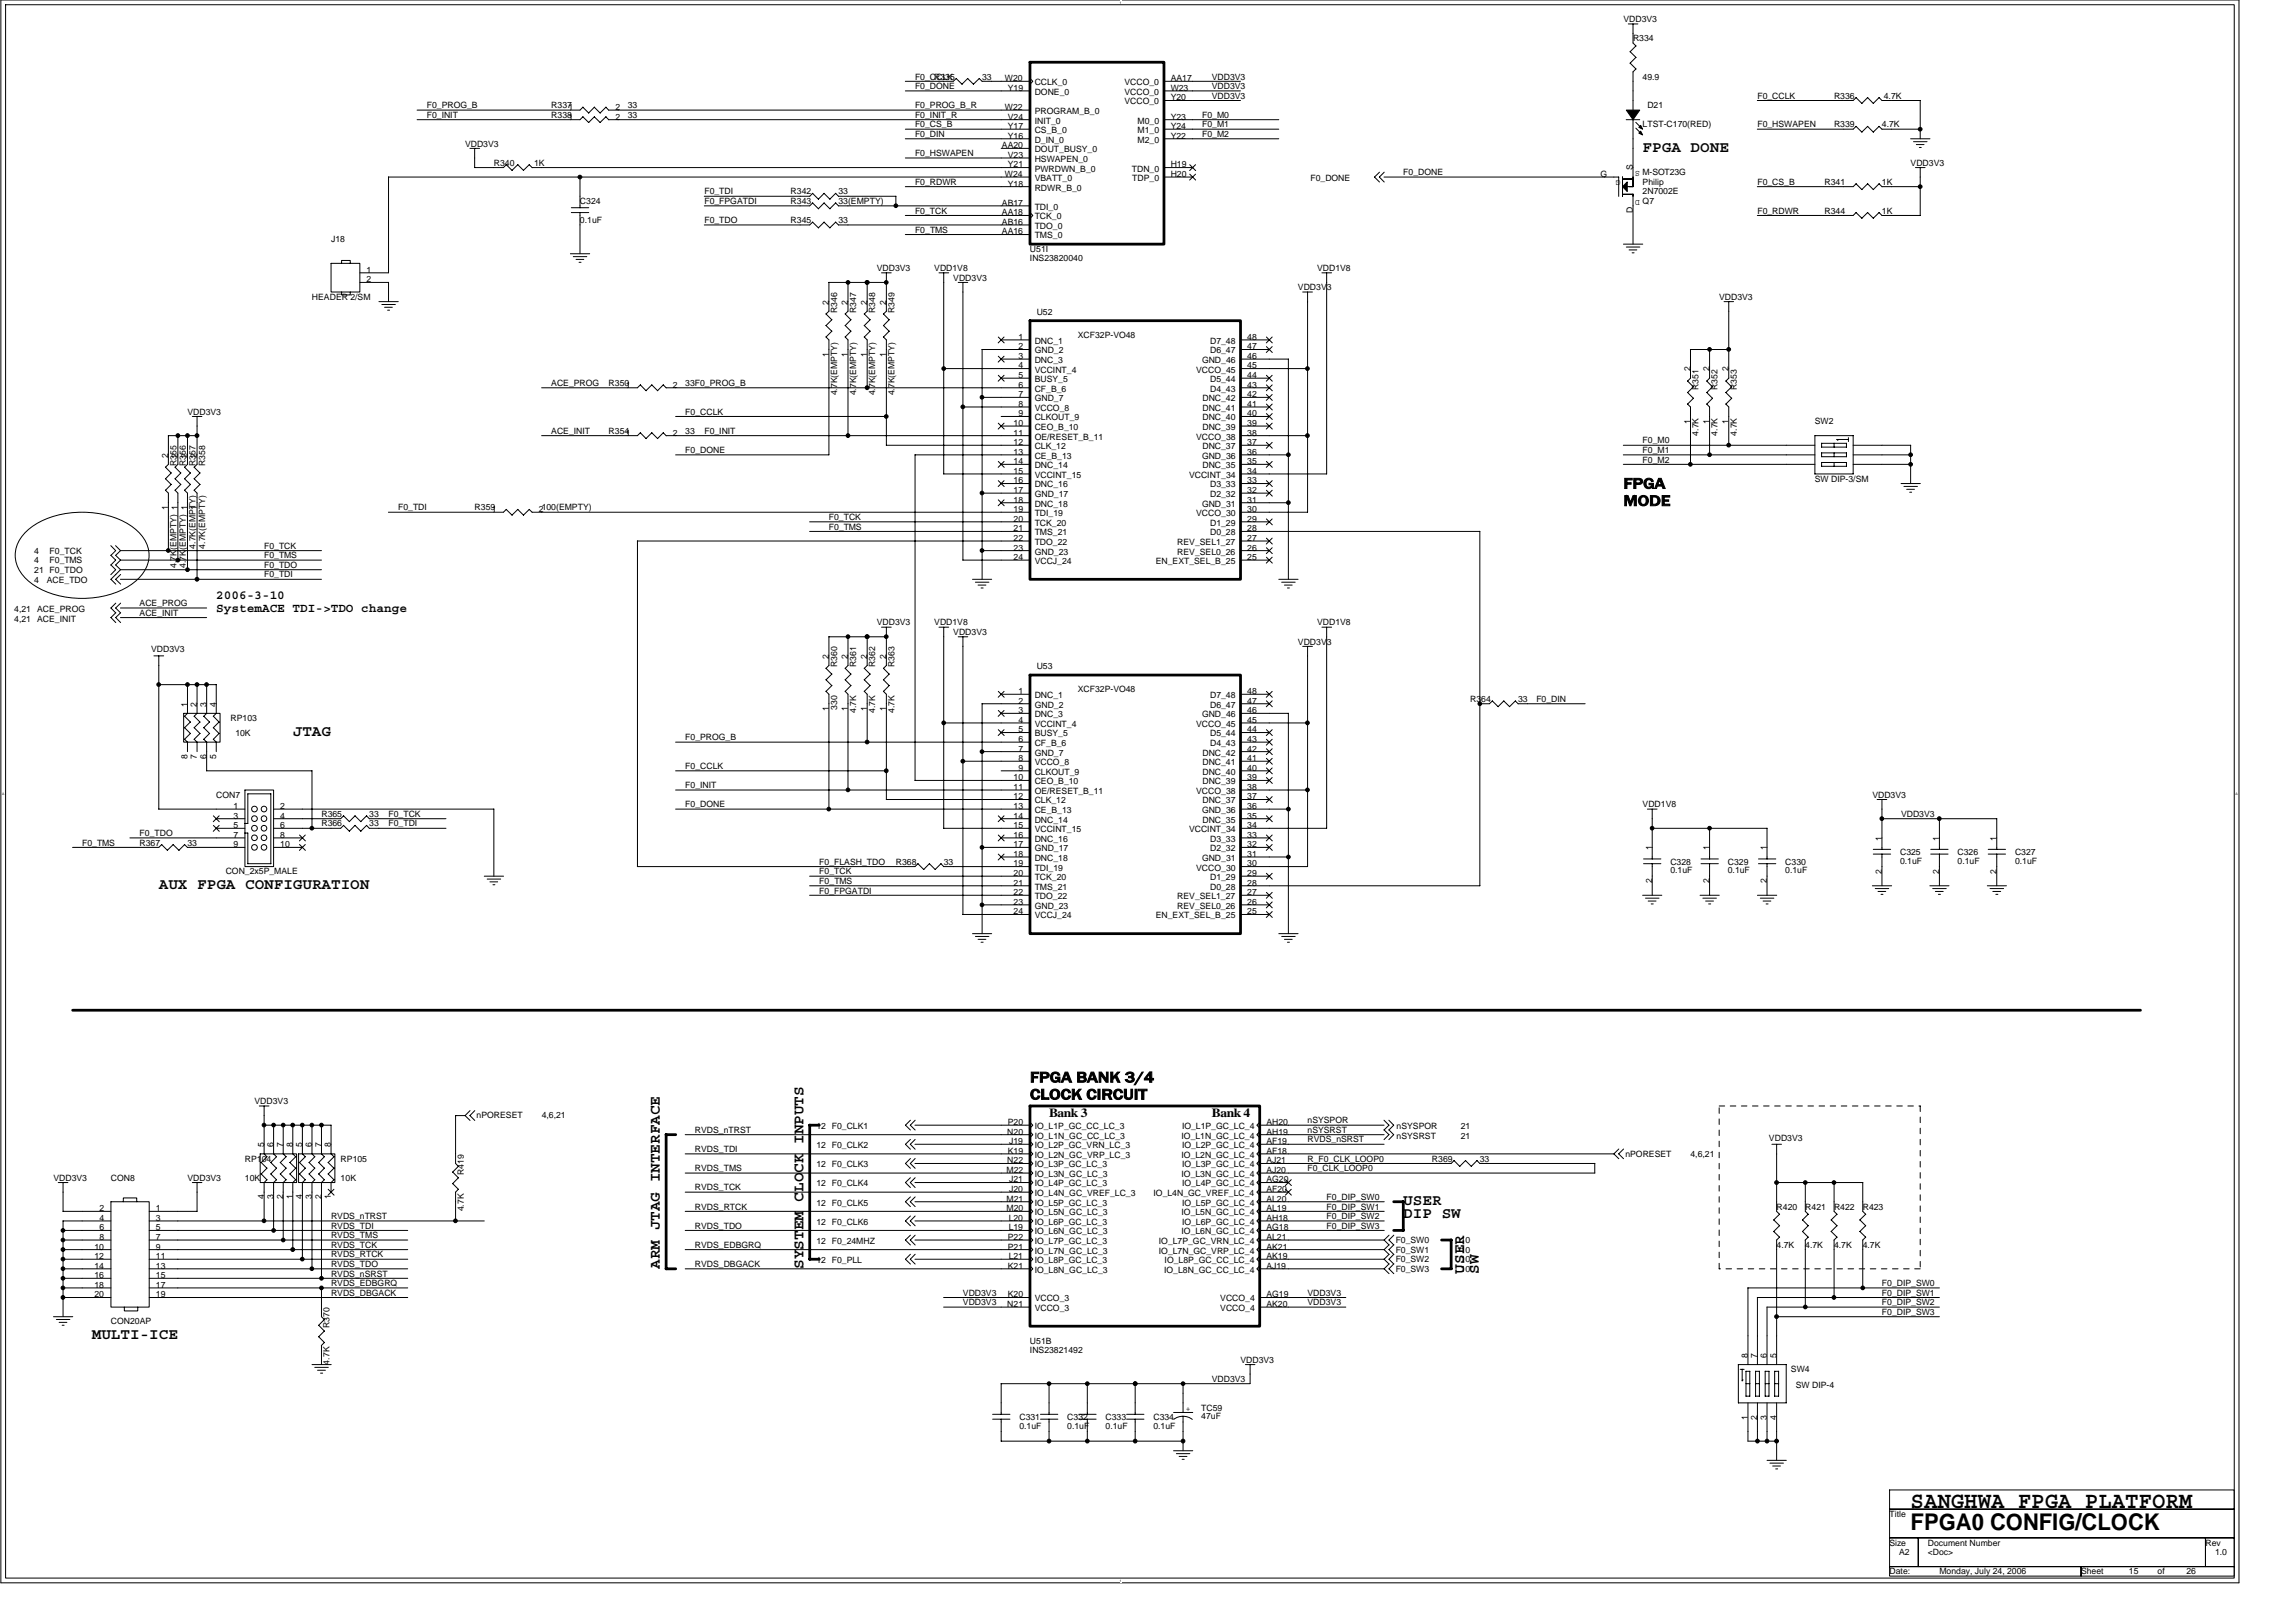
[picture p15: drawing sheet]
<svg xmlns="http://www.w3.org/2000/svg" width="420mm" height="297mm" viewBox="0 0 420 297" stroke-linecap="round" stroke-linejoin="round" font-family="sans-serif">
<defs><g id="words">
<g font-size="4.2">
<text x="349.8" y="276.1">SANGHWA FPGA PLATFORM</text>
<text x="349.8" y="279.9">FPGA0 CONFIG/CLOCK</text>
</g>
<g font-size="2.8">
<text x="300.7" y="27.7">FPGA DONE</text>
<text x="297.2" y="89.4">FPGA</text>
<text x="297.2" y="92.6">MODE</text>
<text x="53.6" y="134.6">JTAG</text>
<text x="29.1" y="162.7">AUX FPGA CONFIGURATION</text>
<text x="188.6" y="198.1">FPGA BANK 3/4</text>
<text x="188.6" y="201.2">CLOCK CIRCUIT</text>
<text x="256.9" y="220.5">USER</text>
<text x="256.9" y="222.9">DIP SW</text>
<text x="120.8" y="232.2" transform="rotate(-90 120.8 232.2)">ARM JTAG INTERFACE</text>
<text x="147.1" y="232.2" transform="rotate(-90 147.1 232.2)">SYSTEM CLOCK INPUTS</text>
<text x="268" y="233.1" transform="rotate(-90 268 233.1)">USER</text>
<text x="270.7" y="233.1" transform="rotate(-90 270.7 233.1)">SW</text>
<text x="16.8" y="245">MULTI-ICE</text>
</g>
<g font-size="2.3">
<text x="39.6" y="109.7">2006-3-10</text>
<text x="39.6" y="112">SystemACE TDI-&gt;TDO change</text>
<text x="192.1" y="204.5">Bank 3</text>
<text x="221.9" y="204.5">Bank 4</text>
</g>
<g font-size="1.6">
<text x="297.2" y="4">VDD3V3</text>
<text x="299" y="7.5">R334</text>
<text x="167.5" y="16.3">F0_DONE</text>
<text x="167.5" y="14.6">F0_CCLK</text>
<text x="171" y="14.6">R335</text>
<text x="179.8" y="14.6">33</text>
<text x="184" y="14.9">W20</text>
<text x="184.5" y="16.6">Y19</text>
<text x="189.4" y="15.6">CCLK_0</text>
<text x="189.4" y="17.4">DONE_0</text>
<text x="205.9" y="15.6">VCCO_0</text>
<text x="205.9" y="17.4">VCCO_0</text>
<text x="214.3" y="14.9">AA17</text>
<text x="214.3" y="16.6">W23</text>
<text x="221.9" y="14.6">VDD3V3</text>
<text x="221.9" y="16.3">VDD3V3</text>
<text x="300.7" y="14.6">49.9</text>
<text x="78.1" y="19.8">F0_PROG_B</text>
<text x="78.1" y="21.6">F0_INIT</text>
<text x="100.9" y="21.6">R3381</text>
<text x="100.9" y="19.8">R3371</text>
<text x="112.7" y="21.9">2</text>
<text x="112.7" y="20.1">2</text>
<text x="114.9" y="21.6">33</text>
<text x="114.9" y="19.8">33</text>
<text x="167.5" y="23.3">F0_CS_B</text>
<text x="167.5" y="19.8">F0_PROG_B_R</text>
<text x="167.5" y="21.6">F0_INIT_R</text>
<text x="184" y="20.1">W22</text>
<text x="184.5" y="21.9">V24</text>
<text x="184.5" y="23.6">Y17</text>
<text x="189.4" y="20.9">PROGRAM_B_0</text>
<text x="189.4" y="22.6">INIT_0</text>
<text x="205.9" y="19.1">VCCO_0</text>
<text x="208.3" y="22.6">M0_0</text>
<text x="214.3" y="21.9">Y23</text>
<text x="214.3" y="23.6">Y24</text>
<text x="214.3" y="18.4">Y20</text>
<text x="220.1" y="21.6">F0_M0</text>
<text x="220.1" y="23.3">F0_M1</text>
<text x="221.9" y="18.1">VDD3V3</text>
<text x="300.7" y="23.3">LTST-C170(RED)</text>
<text x="301.6" y="19.8">D21</text>
<text x="321.7" y="23.3">F0_HSWAPEN</text>
<text x="321.7" y="18.1">F0_CCLK</text>
<text x="335.8" y="18.1">R336</text>
<text x="335.8" y="23.3">R339</text>
<text x="344.5" y="23.3">4.7K</text>
<text x="344.9" y="18.1">4.7K</text>
<text x="85.1" y="26.8">VDD3V3</text>
<text x="167.5" y="28.6">F0_HSWAPEN</text>
<text x="167.5" y="25.1">F0_DIN</text>
<text x="183.4" y="27.1">AA20</text>
<text x="184.5" y="28.9">V23</text>
<text x="184.5" y="25.4">Y16</text>
<text x="189.4" y="29.6">HSWAPEN_0</text>
<text x="189.4" y="26.1">D_IN_0</text>
<text x="189.4" y="24.4">CS_B_0</text>
<text x="189.4" y="27.9">DOUT_BUSY_0</text>
<text x="208.3" y="26.1">M2_0</text>
<text x="208.3" y="24.4">M1_0</text>
<text x="214.3" y="25.4">Y22</text>
<text x="220.1" y="25.1">F0_M2</text>
<text x="90.4" y="30.3">R340</text>
<text x="97.8" y="30.3">1K</text>
<text x="129" y="35.6">F0_TDI</text>
<text x="144.7" y="35.6">R342</text>
<text x="153.5" y="35.6">33</text>
<text x="167.5" y="33.8">F0_RDWR</text>
<text x="184" y="32.4">W24</text>
<text x="184.5" y="34.1">Y18</text>
<text x="184.5" y="30.6">Y21</text>
<text x="189.4" y="34.9">RDWR_B_0</text>
<text x="189.4" y="33.1">VBATT_0</text>
<text x="189.4" y="31.4">PWRDWN_B_0</text>
<text x="207.2" y="31.4">TDN_0</text>
<text x="207.3" y="33.1">TDP_0</text>
<text x="214.3" y="30.6">H19</text>
<text x="214.3" y="32.4">H20</text>
<text x="239.9" y="33.1">F0_DONE</text>
<text x="256.9" y="32.1">F0_DONE</text>
<text x="293" y="32.4">G</text>
<text x="296.7" y="33" transform="rotate(180 296.7 33)">G</text>
<text x="298.9" y="31.2" transform="rotate(-90 298.9 31.2)">S</text>
<text x="300.2" y="31.3" transform="rotate(180 300.2 31.3)">S</text>
<text x="300.7" y="35.6">2N7002E</text>
<text x="300.7" y="32.1">M-SOT23G</text>
<text x="300.7" y="33.8">Philip</text>
<text x="321.7" y="33.8">F0_CS_B</text>
<text x="334" y="33.8">R341</text>
<text x="344.5" y="33.8">1K</text>
<text x="349.8" y="30.3">VDD3V3</text>
<text x="106.2" y="37.3">C324</text>
<text x="106.2" y="40.9">0.1uF</text>
<text x="129" y="40.9">F0_TDO</text>
<text x="129" y="37.3">F0_FPGATDI</text>
<text x="144.7" y="40.9">R345</text>
<text x="144.7" y="37.3">R343</text>
<text x="153.5" y="40.9">33</text>
<text x="153.5" y="37.3">33(EMPTY)</text>
<text x="167.5" y="39.1">F0_TCK</text>
<text x="183.4" y="41.1">AB16</text>
<text x="183.4" y="39.4">AA18</text>
<text x="183.4" y="37.7">AB17</text>
<text x="189.4" y="41.9">TDO_0</text>
<text x="189.4" y="40.2">TCK_0</text>
<text x="189.4" y="38.4">TDI_0</text>
<text x="298.9" y="39" transform="rotate(-90 298.9 39)">D</text>
<text x="300.2" y="36.5" transform="rotate(180 300.2 36.5)">D</text>
<text x="300.7" y="37.3">Q7</text>
<text x="321.7" y="39.1">F0_RDWR</text>
<text x="334" y="39.1">R344</text>
<text x="344.5" y="39.1">1K</text>
<text x="60.6" y="44.3">J18</text>
<text x="167.5" y="42.6">F0_TMS</text>
<text x="183.4" y="42.9">AA16</text>
<text x="188.6" y="46.1">U51I</text>
<text x="188.6" y="47.9">INS23820040</text>
<text x="189.4" y="43.6">TMS_0</text>
<text x="67.1" y="49.9">1</text>
<text x="67.1" y="51.7">2</text>
<text x="160.5" y="49.6">VDD3V3</text>
<text x="171" y="49.6">VDD1V8</text>
<text x="174.5" y="51.4">VDD3V3</text>
<text x="237.6" y="53.1">VDD3V3</text>
<text x="241.1" y="49.6">VDD1V8</text>
<text x="57.1" y="54.9">HEADER 2/SM</text>
<text x="151.7" y="55.7" transform="rotate(-90 151.7 55.7)">2</text>
<text x="153.2" y="57.3" transform="rotate(-90 153.2 57.3)">R346</text>
<text x="155.2" y="55.7" transform="rotate(-90 155.2 55.7)">2</text>
<text x="156.7" y="57.3" transform="rotate(-90 156.7 57.3)">R347</text>
<text x="158.7" y="55.7" transform="rotate(-90 158.7 55.7)">2</text>
<text x="160.2" y="57.3" transform="rotate(-90 160.2 57.3)">R348</text>
<text x="162.3" y="55.7" transform="rotate(-90 162.3 55.7)">2</text>
<text x="163.8" y="57.3" transform="rotate(-90 163.8 57.3)">R349</text>
<text x="189.8" y="57.7">U52</text>
<text x="314.7" y="54.9">VDD3V3</text>
<text x="151.7" y="65.3" transform="rotate(-90 151.7 65.3)">1</text>
<text x="155.2" y="65.3" transform="rotate(-90 155.2 65.3)">1</text>
<text x="158.7" y="65.3" transform="rotate(-90 158.7 65.3)">1</text>
<text x="162.3" y="65.3" transform="rotate(-90 162.3 65.3)">1</text>
<text x="186.4" y="62.2">1</text>
<text x="186.4" y="63.9">2</text>
<text x="186.4" y="65.7">3</text>
<text x="189.4" y="62.9">DNC_1</text>
<text x="189.4" y="64.7">GND_2</text>
<text x="197.3" y="61.9">XCF32P-VO48</text>
<text x="221.5" y="62.9">D7_48</text>
<text x="221.5" y="64.7">D6_47</text>
<text x="228.3" y="62.2">48</text>
<text x="228.3" y="63.9">47</text>
<text x="228.3" y="65.7">46</text>
<text x="100.9" y="70.6">ACE_PROG</text>
<text x="111.4" y="70.6">R3501</text>
<text x="123.2" y="71">2</text>
<text x="125.5" y="70.6">33F0_PROG_B</text>
<text x="186.4" y="67.4">4</text>
<text x="186.4" y="69.2">5</text>
<text x="186.4" y="71">6</text>
<text x="189.4" y="66.4">DNC_3</text>
<text x="189.4" y="68.2">VCCINT_4</text>
<text x="189.4" y="69.9">BUSY_5</text>
<text x="189.4" y="71.7">CF_B_6</text>
<text x="219" y="68.2">VCCO_45</text>
<text x="220.1" y="66.4">GND_46</text>
<text x="221.5" y="69.9">D5_44</text>
<text x="221.5" y="71.7">D4_43</text>
<text x="228.3" y="67.4">45</text>
<text x="228.3" y="69.2">44</text>
<text x="228.3" y="71">43</text>
<text x="309.5" y="68" transform="rotate(-90 309.5 68)">2</text>
<text x="311" y="71.3" transform="rotate(-90 311 71.3)">R351</text>
<text x="313" y="68" transform="rotate(-90 313 68)">2</text>
<text x="314.5" y="71.3" transform="rotate(-90 314.5 71.3)">R352</text>
<text x="316.5" y="68" transform="rotate(-90 316.5 68)">2</text>
<text x="318" y="71.3" transform="rotate(-90 318 71.3)">R353</text>
<text x="34.3" y="75.9">VDD3V3</text>
<text x="125.5" y="75.9">F0_CCLK</text>
<text x="153.2" y="72.4" transform="rotate(-90 153.2 72.4)">4.7K(EMPTY)</text>
<text x="156.7" y="72.4" transform="rotate(-90 156.7 72.4)">4.7K(EMPTY)</text>
<text x="160.2" y="72.4" transform="rotate(-90 160.2 72.4)">4.7K(EMPTY)</text>
<text x="163.8" y="72.4" transform="rotate(-90 163.8 72.4)">4.7K(EMPTY)</text>
<text x="185.6" y="78">10</text>
<text x="186.4" y="72.7">7</text>
<text x="186.4" y="74.5">8</text>
<text x="186.4" y="76.2">9</text>
<text x="189.4" y="73.4">GND_7</text>
<text x="189.4" y="75.2">VCCO_8</text>
<text x="189.4" y="76.9">CLKOUT_9</text>
<text x="220.1" y="73.4">DNC_42</text>
<text x="220.1" y="75.2">DNC_41</text>
<text x="220.1" y="76.9">DNC_40</text>
<text x="228.3" y="72.7">42</text>
<text x="228.3" y="74.5">41</text>
<text x="228.3" y="76.2">40</text>
<text x="228.3" y="78">39</text>
<text x="309.5" y="77.6" transform="rotate(-90 309.5 77.6)">1</text>
<text x="313" y="77.6" transform="rotate(-90 313 77.6)">1</text>
<text x="316.5" y="77.6" transform="rotate(-90 316.5 77.6)">1</text>
<text x="332.3" y="77.6">SW2</text>
<text x="30.8" y="83.8" transform="rotate(-90 30.8 83.8)">2</text>
<text x="32.5" y="83.8" transform="rotate(-90 32.5 83.8)">2</text>
<text x="34.3" y="83.8" transform="rotate(-90 34.3 83.8)">2</text>
<text x="36.1" y="83.8" transform="rotate(-90 36.1 83.8)">2</text>
<text x="100.9" y="79.4">ACE_INIT</text>
<text x="111.4" y="79.4">R3541</text>
<text x="123.2" y="79.7">2</text>
<text x="125.5" y="82.9">F0_DONE</text>
<text x="125.5" y="79.4">33</text>
<text x="129" y="79.4">F0_INIT</text>
<text x="185.6" y="79.7">11</text>
<text x="185.6" y="81.5">12</text>
<text x="185.6" y="83.2">13</text>
<text x="189.4" y="78.7">CEO_B_10</text>
<text x="189.4" y="80.5">OE/RESET_B_11</text>
<text x="189.4" y="82.2">CLK_12</text>
<text x="189.4" y="84">CE_B_13</text>
<text x="219" y="80.5">VCCO_38</text>
<text x="220.1" y="84">GND_36</text>
<text x="220.1" y="78.7">DNC_39</text>
<text x="220.1" y="82.2">DNC_37</text>
<text x="228.3" y="79.7">38</text>
<text x="228.3" y="81.5">37</text>
<text x="228.3" y="83.2">36</text>
<text x="300.7" y="81.2">F0_M0</text>
<text x="300.7" y="82.9">F0_M1</text>
<text x="311" y="79.7" transform="rotate(-90 311 79.7)">4.7K</text>
<text x="314.5" y="79.7" transform="rotate(-90 314.5 79.7)">4.7K</text>
<text x="318" y="79.7" transform="rotate(-90 318 79.7)">4.7K</text>
<text x="32.3" y="85.3" transform="rotate(-90 32.3 85.3)">R355</text>
<text x="34" y="85.3" transform="rotate(-90 34 85.3)">R356</text>
<text x="35.8" y="85.3" transform="rotate(-90 35.8 85.3)">R357</text>
<text x="37.6" y="85.3" transform="rotate(-90 37.6 85.3)">R358</text>
<text x="185.6" y="85">14</text>
<text x="185.6" y="86.7">15</text>
<text x="185.6" y="88.5">16</text>
<text x="189.4" y="85.7">DNC_14</text>
<text x="189.4" y="87.5">VCCINT_15</text>
<text x="189.4" y="89.2">DNC_16</text>
<text x="217.7" y="87.5">VCCINT_34</text>
<text x="220.1" y="85.7">DNC_35</text>
<text x="221.5" y="89.2">D3_33</text>
<text x="228.3" y="85">35</text>
<text x="228.3" y="86.7">34</text>
<text x="228.3" y="88.5">33</text>
<text x="300.7" y="84.7">F0_M2</text>
<text x="332.3" y="88.2">SW DIP-3/SM</text>
<text x="30.8" y="93.3" transform="rotate(-90 30.8 93.3)">1</text>
<text x="36.1" y="93.3" transform="rotate(-90 36.1 93.3)">1</text>
<text x="72.9" y="93.4">F0_TDI</text>
<text x="86.9" y="93.4">R3591</text>
<text x="98.6" y="93.7">2100(EMPTY)</text>
<text x="151.8" y="95.2">F0_TCK</text>
<text x="185.6" y="90.2">17</text>
<text x="185.6" y="92">18</text>
<text x="185.6" y="93.7">19</text>
<text x="185.6" y="95.5">20</text>
<text x="189.4" y="91">GND_17</text>
<text x="189.4" y="92.7">DNC_18</text>
<text x="189.4" y="94.5">TDI_19</text>
<text x="219" y="94.5">VCCO_30</text>
<text x="220.1" y="92.7">GND_31</text>
<text x="221.5" y="91">D2_32</text>
<text x="228.3" y="90.2">32</text>
<text x="228.3" y="92">31</text>
<text x="228.3" y="93.7">30</text>
<text x="228.3" y="95.5">29</text>
<text x="6.3" y="101.3">4</text>
<text x="9.1" y="101.3">F0_TCK</text>
<text x="35.8" y="100.4" transform="rotate(-90 35.8 100.4)">4.7K(EMPTY)</text>
<text x="37.6" y="100.4" transform="rotate(-90 37.6 100.4)">4.7K(EMPTY)</text>
<text x="48.4" y="100.4">F0_TCK</text>
<text x="151.8" y="96.9">F0_TMS</text>
<text x="185.6" y="97.2">21</text>
<text x="185.6" y="99">22</text>
<text x="185.6" y="100.8">23</text>
<text x="189.4" y="96.2">TCK_20</text>
<text x="189.4" y="98">TMS_21</text>
<text x="189.4" y="99.7">TDO_22</text>
<text x="189.4" y="101.5">GND_23</text>
<text x="215.5" y="99.7">REV_SEL1_27</text>
<text x="215.5" y="101.5">REV_SEL0_26</text>
<text x="221.5" y="96.2">D1_29</text>
<text x="221.5" y="98">D0_28</text>
<text x="228.3" y="97.2">28</text>
<text x="228.3" y="99">27</text>
<text x="228.3" y="100.8">26</text>
<text x="6.3" y="106.7">4</text>
<text x="6.3" y="103.1">4</text>
<text x="6.3" y="104.8">21 F0_TDO</text>
<text x="8.6" y="106.7">ACE_TDO</text>
<text x="9.1" y="103.1">F0_TMS</text>
<text x="32.3" y="103.9" transform="rotate(-90 32.3 103.9)">4.7K(EMPTY) 1</text>
<text x="34" y="103.9" transform="rotate(-90 34 103.9)">4.7K(EMPTY) 1</text>
<text x="48.4" y="102.2">F0_TMS</text>
<text x="48.4" y="103.9">F0_TDO</text>
<text x="48.4" y="105.7">F0_TDI</text>
<text x="185.6" y="102.5">24</text>
<text x="189.4" y="103.2">VCCJ_24</text>
<text x="211.6" y="103.2">EN_EXT_SEL_B_25</text>
<text x="228.3" y="102.5">25</text>
<text x="2.6" y="112">4,21</text>
<text x="2.6" y="113.7">4,21</text>
<text x="6.8" y="112">ACE_PROG</text>
<text x="6.8" y="113.7">ACE_INIT</text>
<text x="25.6" y="111">ACE_PROG</text>
<text x="25.6" y="112.7">ACE_INIT</text>
<text x="27.7" y="119.4">VDD3V3</text>
<text x="160.5" y="114.4">VDD3V3</text>
<text x="171" y="114.4">VDD1V8</text>
<text x="174.5" y="116.2">VDD3V3</text>
<text x="237.6" y="118">VDD3V3</text>
<text x="241.1" y="114.4">VDD1V8</text>
<text x="151.7" y="120.6" transform="rotate(-90 151.7 120.6)">2</text>
<text x="153.2" y="122.2" transform="rotate(-90 153.2 122.2)">R360</text>
<text x="155.2" y="120.6" transform="rotate(-90 155.2 120.6)">2</text>
<text x="156.7" y="122.2" transform="rotate(-90 156.7 122.2)">R361</text>
<text x="158.7" y="120.6" transform="rotate(-90 158.7 120.6)">2</text>
<text x="160.2" y="122.2" transform="rotate(-90 160.2 122.2)">R362</text>
<text x="162.3" y="120.6" transform="rotate(-90 162.3 120.6)">2</text>
<text x="163.8" y="122.2" transform="rotate(-90 163.8 122.2)">R363</text>
<text x="189.8" y="122.5">U53</text>
<text x="34.3" y="129.3" transform="rotate(-90 34.3 129.3)">1</text>
<text x="36.1" y="129.3" transform="rotate(-90 36.1 129.3)">2</text>
<text x="37.8" y="129.3" transform="rotate(-90 37.8 129.3)">3</text>
<text x="39.6" y="129.3" transform="rotate(-90 39.6 129.3)">4</text>
<text x="42.2" y="132">RP103</text>
<text x="151.7" y="130.2" transform="rotate(-90 151.7 130.2)">1</text>
<text x="153.2" y="129.9" transform="rotate(-90 153.2 129.9)">330</text>
<text x="155.2" y="130.2" transform="rotate(-90 155.2 130.2)">1</text>
<text x="156.7" y="130.6" transform="rotate(-90 156.7 130.6)">4.7K</text>
<text x="158.7" y="130.2" transform="rotate(-90 158.7 130.2)">1</text>
<text x="160.2" y="130.6" transform="rotate(-90 160.2 130.6)">4.7K</text>
<text x="162.3" y="130.2" transform="rotate(-90 162.3 130.2)">1</text>
<text x="163.8" y="130.6" transform="rotate(-90 163.8 130.6)">4.7K</text>
<text x="186.4" y="127">1</text>
<text x="186.4" y="128.8">2</text>
<text x="186.4" y="130.5">3</text>
<text x="189.4" y="127.8">DNC_1</text>
<text x="189.4" y="129.5">GND_2</text>
<text x="189.4" y="131.3">DNC_3</text>
<text x="197.3" y="126.7">XCF32P-VO48</text>
<text x="220.1" y="131.3">GND_46</text>
<text x="221.5" y="127.8">D7_48</text>
<text x="221.5" y="129.5">D6_47</text>
<text x="228.3" y="127">48</text>
<text x="228.3" y="128.8">47</text>
<text x="228.3" y="130.5">46</text>
<text x="269.2" y="128.5">R364</text>
<text x="277.9" y="128.5">33</text>
<text x="281.3" y="128.5">F0_DIN</text>
<text x="43.1" y="134.8">10K</text>
<text x="125.5" y="135.5">F0_PROG_B</text>
<text x="186.4" y="132.3">4</text>
<text x="186.4" y="134">5</text>
<text x="186.4" y="135.8">6</text>
<text x="186.4" y="137.5">7</text>
<text x="189.4" y="133">VCCINT_4</text>
<text x="189.4" y="134.8">BUSY_5</text>
<text x="189.4" y="136.5">CF_B_6</text>
<text x="219" y="133">VCCO_45</text>
<text x="221.5" y="134.8">D5_44</text>
<text x="221.5" y="136.5">D4_43</text>
<text x="228.3" y="132.3">45</text>
<text x="228.3" y="134">44</text>
<text x="228.3" y="135.8">43</text>
<text x="228.3" y="137.5">42</text>
<text x="34.3" y="138.9" transform="rotate(-90 34.3 138.9)">8</text>
<text x="36.1" y="138.9" transform="rotate(-90 36.1 138.9)">7</text>
<text x="37.8" y="138.9" transform="rotate(-90 37.8 138.9)">6</text>
<text x="39.6" y="138.9" transform="rotate(-90 39.6 138.9)">5</text>
<text x="125.5" y="140.7">F0_CCLK</text>
<text x="185.6" y="142.8">10</text>
<text x="186.4" y="139.3">8</text>
<text x="186.4" y="141.1">9</text>
<text x="189.4" y="138.3">GND_7</text>
<text x="189.4" y="140">VCCO_8</text>
<text x="189.4" y="141.8">CLKOUT_9</text>
<text x="189.4" y="143.6">CEO_B_10</text>
<text x="220.1" y="138.3">DNC_42</text>
<text x="220.1" y="140">DNC_41</text>
<text x="220.1" y="141.8">DNC_40</text>
<text x="220.1" y="143.6">DNC_39</text>
<text x="228.3" y="139.3">41</text>
<text x="228.3" y="141.1">40</text>
<text x="228.3" y="142.8">39</text>
<text x="39.6" y="146">CON7</text>
<text x="42.7" y="148.1">1</text>
<text x="42.7" y="149.8">3</text>
<text x="51.3" y="148.1">2</text>
<text x="51.3" y="149.8">4</text>
<text x="58.9" y="149.5">R365</text>
<text x="67.6" y="149.5">33</text>
<text x="71.1" y="149.5">F0_TCK</text>
<text x="125.5" y="147.7">F0_DONE</text>
<text x="125.5" y="144.3">F0_INIT</text>
<text x="185.6" y="144.6">11</text>
<text x="185.6" y="146.3">12</text>
<text x="185.6" y="148.1">13</text>
<text x="185.6" y="149.8">14</text>
<text x="189.4" y="145.3">OE/RESET_B_11</text>
<text x="189.4" y="147">CLK_12</text>
<text x="189.4" y="148.8">CE_B_13</text>
<text x="219" y="145.3">VCCO_38</text>
<text x="220.1" y="148.8">GND_36</text>
<text x="220.1" y="147">DNC_37</text>
<text x="228.3" y="144.6">38</text>
<text x="228.3" y="146.3">37</text>
<text x="228.3" y="148.1">36</text>
<text x="228.3" y="149.8">35</text>
<text x="300.7" y="147.7">VDD1V8</text>
<text x="342.8" y="146">VDD3V3</text>
<text x="348" y="149.5">VDD3V3</text>
<text x="15" y="154.8">F0_TMS</text>
<text x="25.6" y="153">F0_TDO</text>
<text x="25.6" y="154.8">R367</text>
<text x="34.3" y="154.8">33</text>
<text x="42.7" y="151.6">5</text>
<text x="42.7" y="153.3">7</text>
<text x="42.7" y="155.1">9</text>
<text x="51.3" y="151.6">6</text>
<text x="51.3" y="153.3">8</text>
<text x="51.3" y="155.1">10</text>
<text x="58.9" y="151.3">R366</text>
<text x="67.6" y="151.3">33</text>
<text x="71.1" y="151.3">F0_TDI</text>
<text x="185.6" y="151.6">15</text>
<text x="185.6" y="153.3">16</text>
<text x="185.6" y="155.1">17</text>
<text x="189.4" y="150.6">DNC_14</text>
<text x="189.4" y="152.3">VCCINT_15</text>
<text x="189.4" y="154.1">DNC_16</text>
<text x="189.4" y="155.8">GND_17</text>
<text x="217.7" y="152.3">VCCINT_34</text>
<text x="220.1" y="150.6">DNC_35</text>
<text x="221.5" y="154.1">D3_33</text>
<text x="221.5" y="155.8">D2_32</text>
<text x="228.3" y="151.6">34</text>
<text x="228.3" y="153.3">33</text>
<text x="228.3" y="155.1">32</text>
<text x="302.5" y="155.6" transform="rotate(-90 302.5 155.6)">1</text>
<text x="313" y="155.6" transform="rotate(-90 313 155.6)">1</text>
<text x="323.5" y="155.6" transform="rotate(-90 323.5 155.6)">1</text>
<text x="344.5" y="153.9" transform="rotate(-90 344.5 153.9)">1</text>
<text x="355" y="153.9" transform="rotate(-90 355 153.9)">1</text>
<text x="365.5" y="153.9" transform="rotate(-90 365.5 153.9)">1</text>
<text x="41.3" y="160">CON_2x5P_MALE</text>
<text x="150" y="161.8">F0_TMS</text>
<text x="150" y="160">F0_TCK</text>
<text x="150" y="158.3">F0_FLASH_TDO</text>
<text x="164" y="158.3">R368</text>
<text x="172.8" y="158.3">33</text>
<text x="185.6" y="156.8">18</text>
<text x="185.6" y="158.6">19</text>
<text x="185.6" y="160.3">20</text>
<text x="189.4" y="157.6">DNC_18</text>
<text x="189.4" y="159.3">TDI_19</text>
<text x="189.4" y="161.1">TCK_20</text>
<text x="219" y="159.3">VCCO_30</text>
<text x="220.1" y="157.6">GND_31</text>
<text x="221.5" y="161.1">D1_29</text>
<text x="228.3" y="156.8">31</text>
<text x="228.3" y="158.6">30</text>
<text x="228.3" y="160.3">29</text>
<text x="302.5" y="161.7" transform="rotate(-90 302.5 161.7)">2</text>
<text x="305.8" y="158.3">C328</text>
<text x="305.8" y="159.9">0.1uF</text>
<text x="313" y="161.7" transform="rotate(-90 313 161.7)">2</text>
<text x="316.3" y="158.3">C329</text>
<text x="316.3" y="159.9">0.1uF</text>
<text x="323.5" y="161.7" transform="rotate(-90 323.5 161.7)">2</text>
<text x="326.8" y="158.3">C330</text>
<text x="326.8" y="159.9">0.1uF</text>
<text x="344.5" y="159.9" transform="rotate(-90 344.5 159.9)">2</text>
<text x="347.9" y="156.5">C325</text>
<text x="347.9" y="158.1">0.1uF</text>
<text x="355" y="159.9" transform="rotate(-90 355 159.9)">2</text>
<text x="358.4" y="156.5">C326</text>
<text x="358.4" y="158.1">0.1uF</text>
<text x="365.5" y="159.9" transform="rotate(-90 365.5 159.9)">2</text>
<text x="368.9" y="156.5">C327</text>
<text x="368.9" y="158.1">0.1uF</text>
<text x="150" y="163.5">F0_FPGATDI</text>
<text x="185.6" y="162.1">21</text>
<text x="185.6" y="163.8">22</text>
<text x="185.6" y="165.6">23</text>
<text x="185.6" y="167.3">24</text>
<text x="189.4" y="162.8">TMS_21</text>
<text x="189.4" y="164.6">TDO_22</text>
<text x="189.4" y="166.3">GND_23</text>
<text x="215.5" y="164.6">REV_SEL1_27</text>
<text x="215.5" y="166.3">REV_SEL0_26</text>
<text x="221.5" y="162.8">D0_28</text>
<text x="228.3" y="162.1">28</text>
<text x="228.3" y="163.8">27</text>
<text x="228.3" y="165.6">26</text>
<text x="228.3" y="167.3">25</text>
<text x="189.4" y="168.1">VCCJ_24</text>
<text x="211.6" y="168.1">EN_EXT_SEL_B_25</text>
<text x="46.6" y="202.1">VDD3V3</text>
<text x="48.3" y="210" transform="rotate(-90 48.3 210)">5</text>
<text x="50.1" y="210" transform="rotate(-90 50.1 210)">6</text>
<text x="51.8" y="210" transform="rotate(-90 51.8 210)">7</text>
<text x="53.6" y="210" transform="rotate(-90 53.6 210)">8</text>
<text x="55.3" y="210" transform="rotate(-90 55.3 210)">5</text>
<text x="57.1" y="210" transform="rotate(-90 57.1 210)">6</text>
<text x="58.8" y="210" transform="rotate(-90 58.8 210)">7</text>
<text x="60.6" y="210" transform="rotate(-90 60.6 210)">8</text>
<text x="87.3" y="204.7">nPORESET</text>
<text x="99.2" y="204.7">4,6,21</text>
<text x="127.2" y="207.3">RVDS_nTRST</text>
<text x="149.5" y="206.6">12 F0_CLK1</text>
<text x="184.4" y="207.6">N20</text>
<text x="184.5" y="205.9">P20</text>
<text x="184.8" y="209.4">J19</text>
<text x="189.4" y="206.7">IO_L1P_GC_CC_LC_3</text>
<text x="189.4" y="208.4">IO_L1N_GC_CC_LC_3</text>
<text x="216.3" y="208.4">IO_L1N_GC_LC_4</text>
<text x="216.4" y="206.7">IO_L1P_GC_LC_4</text>
<text x="231.8" y="205.9">AH20</text>
<text x="231.8" y="207.6">AH19</text>
<text x="231.8" y="209.4">AF19</text>
<text x="239.4" y="205.6">nSYSPOR</text>
<text x="239.4" y="207.3">nSYSRST</text>
<text x="239.4" y="209.1">RVDS_nSRST</text>
<text x="255.7" y="206.6">nSYSPOR</text>
<text x="255.7" y="208.4">nSYSRST</text>
<text x="267.4" y="206.6">21</text>
<text x="267.4" y="208.4">21</text>
<text x="323.9" y="208.7">VDD3V3</text>
<text x="44.8" y="212.6">RP104</text>
<text x="62.4" y="212.6">RP105</text>
<text x="84.9" y="215" transform="rotate(-90 84.9 215)">R419</text>
<text x="127.2" y="214.4">RVDS_TMS</text>
<text x="127.2" y="210.8">RVDS_TDI</text>
<text x="149.5" y="213.7">12 F0_CLK3</text>
<text x="149.5" y="210.1">12 F0_CLK2</text>
<text x="184.3" y="214.7">M22</text>
<text x="184.4" y="212.9">N22</text>
<text x="184.5" y="211.2">K19</text>
<text x="189.4" y="210.1">IO_L2P_GC_VRN_LC_3</text>
<text x="189.4" y="211.9">IO_L2N_GC_VRP_LC_3</text>
<text x="189.4" y="213.7">IO_L3P_GC_LC_3</text>
<text x="189.4" y="215.4">IO_L3N_GC_LC_3</text>
<text x="216.3" y="211.9">IO_L2N_GC_LC_4</text>
<text x="216.3" y="215.4">IO_L3N_GC_LC_4</text>
<text x="216.4" y="210.1">IO_L2P_GC_LC_4</text>
<text x="216.4" y="213.7">IO_L3P_GC_LC_4</text>
<text x="231.8" y="211.2">AF18</text>
<text x="231.8" y="212.9">AJ21</text>
<text x="231.8" y="214.7">AJ20</text>
<text x="239.4" y="212.6">R_F0_CLK_LOOP0</text>
<text x="239.4" y="214.4">F0_CLK_LOOP0</text>
<text x="262.2" y="212.6">R369</text>
<text x="270.9" y="212.6">33</text>
<text x="297.6" y="211.7">nPORESET</text>
<text x="309.5" y="211.7">4,6,21</text>
<text x="9.8" y="216.1">VDD3V3</text>
<text x="18.2" y="221.7">2</text>
<text x="20.3" y="216.1">CON8</text>
<text x="28.5" y="221.7">1</text>
<text x="34.3" y="216.1">VDD3V3</text>
<text x="44.8" y="216.1">10K</text>
<text x="48.3" y="219.5" transform="rotate(-90 48.3 219.5)">4</text>
<text x="50.1" y="219.5" transform="rotate(-90 50.1 219.5)">3</text>
<text x="51.8" y="219.5" transform="rotate(-90 51.8 219.5)">2</text>
<text x="53.6" y="219.5" transform="rotate(-90 53.6 219.5)">1</text>
<text x="55.3" y="219.5" transform="rotate(-90 55.3 219.5)">4</text>
<text x="57.1" y="219.5" transform="rotate(-90 57.1 219.5)">3</text>
<text x="58.8" y="219.5" transform="rotate(-90 58.8 219.5)">2</text>
<text x="60.6" y="219.5" transform="rotate(-90 60.6 219.5)">1</text>
<text x="62.4" y="216.1">10K</text>
<text x="84.9" y="221.7" transform="rotate(-90 84.9 221.7)">4.7K</text>
<text x="127.2" y="217.8">RVDS_TCK</text>
<text x="127.2" y="221.4">RVDS_RTCK</text>
<text x="149.5" y="220.7">12 F0_CLK5</text>
<text x="149.5" y="217.1">12 F0_CLK4</text>
<text x="184.3" y="219.9">M21</text>
<text x="184.3" y="221.7">M20</text>
<text x="184.8" y="216.4">J21</text>
<text x="184.8" y="218.2">J20</text>
<text x="189.4" y="217.1">IO_L4P_GC_LC_3</text>
<text x="189.4" y="218.9">IO_L4N_GC_VREF_LC_3</text>
<text x="189.4" y="220.7">IO_L5P_GC_LC_3</text>
<text x="211.2" y="218.9">IO_L4N_GC_VREF_LC_4</text>
<text x="216.4" y="217.1">IO_L4P_GC_LC_4</text>
<text x="216.4" y="220.7">IO_L5P_GC_LC_4</text>
<text x="231.8" y="216.4">AG20</text>
<text x="231.8" y="218.2">AF20</text>
<text x="231.8" y="219.9">AL20</text>
<text x="231.8" y="221.7">AL19</text>
<text x="242.9" y="219.6">F0_DIP_SW0</text>
<text x="242.9" y="221.4">F0_DIP_SW1</text>
<text x="325.3" y="221.4">R420</text>
<text x="330.5" y="221.4">R421</text>
<text x="335.8" y="221.4">R422</text>
<text x="341" y="221.4">R423</text>
<text x="18.2" y="223.4">4</text>
<text x="18.2" y="225.2">6</text>
<text x="18.2" y="226.9">8</text>
<text x="28.5" y="223.4">3</text>
<text x="28.5" y="225.2">5</text>
<text x="28.5" y="226.9">7</text>
<text x="60.6" y="226.6">RVDS_TMS</text>
<text x="60.6" y="224.9">RVDS_TDI</text>
<text x="60.6" y="223.1">RVDS_nTRST</text>
<text x="127.2" y="224.9">RVDS_TDO</text>
<text x="149.5" y="227.7">12 F0_24MHZ</text>
<text x="149.5" y="224.2">12 F0_CLK6</text>
<text x="184.5" y="226.9">P22</text>
<text x="184.7" y="223.4">L20</text>
<text x="184.7" y="225.2">L19</text>
<text x="189.4" y="222.4">IO_L5N_GC_LC_3</text>
<text x="189.4" y="224.2">IO_L6P_GC_LC_3</text>
<text x="189.4" y="225.9">IO_L6N_GC_LC_3</text>
<text x="189.4" y="227.7">IO_L7P_GC_LC_3</text>
<text x="212.2" y="227.7">IO_L7P_GC_VRN_LC_4</text>
<text x="216.3" y="222.4">IO_L5N_GC_LC_4</text>
<text x="216.3" y="225.9">IO_L6N_GC_LC_4</text>
<text x="216.4" y="224.2">IO_L6P_GC_LC_4</text>
<text x="231.8" y="223.4">AH18</text>
<text x="231.8" y="225.2">AG18</text>
<text x="231.8" y="226.9">AL21</text>
<text x="242.9" y="223.1">F0_DIP_SW2</text>
<text x="242.9" y="224.9">F0_DIP_SW3</text>
<text x="255.5" y="227.5">F0_SW0</text>
<text x="267.4" y="227.5">10</text>
<text x="17.3" y="228.7">10</text>
<text x="17.3" y="230.4">12</text>
<text x="17.3" y="232.2">14</text>
<text x="17.3" y="233.9">16</text>
<text x="28.5" y="228.7">9</text>
<text x="28.5" y="230.4">11</text>
<text x="28.5" y="232.2">13</text>
<text x="28.5" y="233.9">15</text>
<text x="60.6" y="231.9">RVDS_TDO</text>
<text x="60.6" y="228.4">RVDS_TCK</text>
<text x="60.6" y="230.1">RVDS_RTCK</text>
<text x="60.6" y="233.6">RVDS_nSRST</text>
<text x="127.2" y="231.9">RVDS_DBGACK</text>
<text x="127.2" y="228.4">RVDS_EDBGRQ</text>
<text x="149.5" y="231.2">12 F0_PLL</text>
<text x="184.5" y="228.7">P21</text>
<text x="184.5" y="232.2">K21</text>
<text x="184.7" y="230.4">L21</text>
<text x="189.4" y="229.4">IO_L7N_GC_LC_3</text>
<text x="189.4" y="231.2">IO_L8P_GC_LC_3</text>
<text x="189.4" y="232.9">IO_L8N_GC_LC_3</text>
<text x="212.2" y="229.4">IO_L7N_GC_VRP_LC_4</text>
<text x="213.1" y="232.9">IO_L8N_GC_CC_LC_4</text>
<text x="213.2" y="231.2">IO_L8P_GC_CC_LC_4</text>
<text x="231.8" y="228.7">AK21</text>
<text x="231.8" y="230.4">AK19</text>
<text x="231.8" y="232.2">AJ19</text>
<text x="255.5" y="229.3">F0_SW1</text>
<text x="255.5" y="231">F0_SW2</text>
<text x="255.5" y="232.7">F0_SW3</text>
<text x="267.4" y="229.3">10</text>
<text x="267.4" y="231">10</text>
<text x="267.4" y="232.7">10</text>
<text x="325.3" y="228.4">4.7K</text>
<text x="330.5" y="228.4">4.7K</text>
<text x="335.8" y="228.4">4.7K</text>
<text x="341" y="228.4">4.7K</text>
<text x="17.3" y="235.7">18</text>
<text x="17.3" y="237.4">20</text>
<text x="28.5" y="235.7">17</text>
<text x="28.5" y="237.4">19</text>
<text x="60.6" y="237.1">RVDS_DBGACK</text>
<text x="60.6" y="235.4">RVDS_EDBGRQ</text>
<text x="176.3" y="238.9">VDD3V3</text>
<text x="176.3" y="237.1">VDD3V3</text>
<text x="184.4" y="239.2">N21</text>
<text x="184.5" y="237.4">K20</text>
<text x="189.4" y="238.2">VCCO_3</text>
<text x="189.4" y="239.9">VCCO_3</text>
<text x="223.4" y="238.2">VCCO_4</text>
<text x="223.4" y="239.9">VCCO_4</text>
<text x="231.8" y="237.4">AG19</text>
<text x="231.8" y="239.2">AK20</text>
<text x="239.4" y="238.9">VDD3V3</text>
<text x="239.4" y="237.1">VDD3V3</text>
<text x="344.5" y="235.4">F0_DIP_SW0</text>
<text x="344.5" y="237.1">F0_DIP_SW1</text>
<text x="344.5" y="238.9">F0_DIP_SW2</text>
<text x="20.3" y="242.4">CON20AP</text>
<text x="60.3" y="243.1" transform="rotate(-90 60.3 243.1)">R370</text>
<text x="188.6" y="245.9">U51B</text>
<text x="344.5" y="240.6">F0_DIP_SW3</text>
<text x="60.3" y="249.7" transform="rotate(-90 60.3 249.7)">4.7K</text>
<text x="188.6" y="247.6">INS23821492</text>
<text x="227.1" y="249.4">VDD3V3</text>
<text x="320" y="248.5" transform="rotate(-90 320 248.5)">8</text>
<text x="321.7" y="248.5" transform="rotate(-90 321.7 248.5)">7</text>
<text x="323.5" y="248.5" transform="rotate(-90 323.5 248.5)">6</text>
<text x="325.2" y="248.5" transform="rotate(-90 325.2 248.5)">5</text>
<text x="327.9" y="251.2">SW4</text>
<text x="221.9" y="252.9">VDD3V3</text>
<text x="328.8" y="254">SW DIP-4</text>
<text x="186.6" y="259.9">C331</text>
<text x="186.6" y="261.5">0.1uF</text>
<text x="195.4" y="259.9">C332</text>
<text x="195.4" y="261.5">0.1uF</text>
<text x="202.4" y="259.9">C333</text>
<text x="202.4" y="261.5">0.1uF</text>
<text x="211.2" y="259.9">C334</text>
<text x="211.2" y="261.5">0.1uF</text>
<text x="217.1" y="258.2">+</text>
<text x="219.9" y="258.2">TC59</text>
<text x="219.9" y="259.7">47uF</text>
<text x="320" y="259.8" transform="rotate(-90 320 259.8)">1</text>
<text x="321.7" y="259.8" transform="rotate(-90 321.7 259.8)">2</text>
<text x="323.5" y="259.8" transform="rotate(-90 323.5 259.8)">3</text>
<text x="325.2" y="259.8" transform="rotate(-90 325.2 259.8)">4</text>
<text x="345.9" y="277.6">Title</text>
<text x="345.9" y="282.9">Size</text>
<text x="347.7" y="284.6">A2</text>
<text x="352.9" y="282.9">Document Number</text>
<text x="352.9" y="284.6">&lt;Doc&gt;</text>
<text x="403.8" y="282.9">Rev</text>
<text x="405.5" y="284.6">1.0</text>
<text x="345.9" y="288.1">Date:</text>
<text x="355.1" y="288.1">Monday, July 24, 2006</text>
<text x="381" y="288.1">Sheet</text>
<text x="389.8" y="288.1">15</text>
<text x="395" y="288.1">of</text>
<text x="400.3" y="288.1">26</text>
</g>
<g font-size=".6">
<text x="205" y=".7">1</text>
<text x=".4" y="145.4">A</text>
<text x="409.3" y="145.4">A</text>
<text x="205" y="289.5">1</text>
</g>
</g></defs>
<path d="M.2 0h409.7v289.7h-409.7zM1 .9h408v287.9h-408z" fill="none" stroke="#000" stroke-width=".18"/>
<g fill="#fff">
<path d="M205 .1h.4v.7h-.4z"/>
<path d="M205 288.9h.4v.7h-.4z"/>
<path d="M.4 144.8h.4v.7h-.4z"/>
<path d="M409.3 144.8h.4v.7h-.4z"/>
</g>
<g fill="none" stroke="#000" stroke-width=".51">
<path d="M188.6 11.4h24.5v33.3h-24.5zM188.6 58.7h38.5v47.3h-38.5zM188.6 123.5h38.5v47.4h-38.5zM13.3 184.9h378.6M123.7 207.7l-1.7-.1-.1 24.6h1.8M148.2 205.9h1.8M148.2 205.9v24.6M188.6 202.4h42v40.3h-42zM255.2 219.9h1.7M256.9 219.9v5.3M148.2 230.5h1.8M255.2 225.2h1.7"/>
<path d="M263.9 226.9h1.8M265.7 226.9v5.3h-1.8"/>
</g>
<path d="M314.7 202.4h36.8M351.5 202.4v29.8M314.7 232.2v-29.8M351.5 232.2h-36.8" fill="none" stroke="#000" stroke-width=".18" stroke-dasharray="1 1 1 1 1 1 1 1"/>
<g fill="none" stroke="#000" stroke-width=".18">
<path d="M106.7 19.6l-.5 .6h-29.8M108.8 19.6l1.1 1.1M108.8 19.6l-1 1.1-1.1-1.1M110.9 19.6l.6 .6M110.9 19.6l-1 1.1M165.7 14.9h8.8l.6-.5 1 1 1.1-1 1 1 1.1-1 .5 .5M165.7 16.6h22.9M179.8 14.9h8.8M188.6 14.4l.5 .5-.5 .5M213.1 14.9h14M213.1 16.6h14M213.1 18.4h14"/>
<path d="M298.1 4.4h1.8M298.4 9.5l1.1 1M298.4 11.6l1.1 1-.6 .6M299 4.4v3.5l.5 .5-1.1 1.1M299 13.1v7.1M299.5 10.5l-1.1 1.1M339.8 17.9l1.1 1M339.8 17.8l-.5 .6h-17.6M341.9 17.9l1.1 1M341.9 17.8l-1 1.1M344 17.9l.5 .5h7M344 17.8l-1 1.1"/>
<path d="M351.5 18.4v7M86 27.2h1.8M86.9 27.2v3.5M92.7 30.1l1.1 1.1M92.7 30.1l-.5 .6h-5.3M94.8 30.1l1.1 1.1M94.8 30.1l-1.1 1.1M96.9 30.1l.5 .6M96.9 30.1l-1.1 1.1M97.4 30.7h91.2M104.6 38.9h3.2M104.6 38h3.2"/>
<path d="M106.2 32.4v5.6M106.2 38.9v7.5M108.8 21.4l1.1 1M108.8 21.4l-1 1-1.1-1-.5 .5h-29.8M111.4 20.2h77.2M148.8 35.4l1 1.1M148.8 37.1l-.6 .6h-19.3M148.8 35.4l-.6 .5h-19.3M150.9 37.1l1 1.1M150.9 35.4l1 1.1M150.9 37.1l-1.1 1.1-1-1.1M150.9 35.4l-1.1 1"/>
<path d="M153 37.1l.5 .6M153 35.4l.5 .5M153 37.1l-1.1 1.1M153 35.4l-1.1 1M153.5 37.7h35.1M153.5 35.9h10.5M164 35.9v1.8M165.7 25.4h22.9M165.7 28.9h22.9M165.7 23.6h22.9M165.7 34.2h22.9M165.7 39.4h22.9"/>
<path d="M183.3 27.2h5.3M188.6 38.9l.5 .5-.5 .6M188.6 32.4h-117.5v17.5h-5.2M188.6 21.9h-77.2l-.5-.5-1 1M213.1 30.7h5.2M213.1 25.4h21M213.1 21.9h21M213.1 23.6h21M213.1 32.4h5.2M217.8 30.1l1.1 1.1M217.8 31.9l1.1 1.1M218.9 30.1l-1.1 1.1"/>
<path d="M218.9 31.9l-1.1 1.1M252.5 31.5l-.9 .9 .9 .9M253.4 32.4h43l-.1 3.5M253.4 31.5l-.9 .9 .9 .9M297 35.6h2M297 32.4v3.5M297 32.8h2M297.7 21.9h2.5M297.9 34.2h1.1M299 21.9v12.3M299 35.5v9.2M299.5 22.4l1.1 1.1"/>
<path d="M299.5 23.5l1.1 1M339.8 33.6l1.1 1.1M339.8 38.9l1.1 1.1M339.8 23.1l1.1 1.1M339.8 33.6l-.5 .6h-17.6M339.8 23.1l-.5 .5h-17.6M339.8 38.9l-.5 .5h-17.6M341.9 33.6l1.1 1.1M341.9 38.9l1.1 1.1M341.9 23.1l1.1 1.1M341.9 33.6l-1 1.1M341.9 38.9l-1 1"/>
<path d="M341.9 23.1l-1 1.1M344 23.1l.5 .5h7M344 33.6l.6 .6M344 33.6l-1 1.1M344 38.9l-1 1M344 23.1l-1 1.1M344.5 34.2h7M349.8 25.4h3.5M350.3 25.9h2.5M350.7 30.7h1.7M350.8 26.5h1.4M351.4 27h.3"/>
<path d="M351.5 30.7v8.7h-7l-.5-.5M60.6 48.2h5.3v5.2h-5.3zM62.5 48.2v-.5h1.6v.5M62.5 53.4v.6h1.6v-.6M65.9 51.7h5.2v3.5M69.4 55.2h3.5M69.9 55.7h2.5M70.4 56.2h1.4M71 56.8h.3M104.4 46.4h3.6M105 47h2.4M105.5 47.5h1.4"/>
<path d="M106 48h.4M148.8 40.7l1 1M148.8 40.6l-.6 .6h-19.3M150.9 40.7l1 1M150.9 40.6l-1.1 1.1M151.2 59.6l1.1 1M151.2 57.4l1.1 1.1M151.7 51.7h10.6M151.8 51.7v5.3M151.8 56.9l-.6 .6M152.3 58.5l-1.1 1.1M153 40.7l.5 .5"/>
<path d="M153 40.6l-1.1 1.1M153.5 41.2h35.1M154.7 59.6l1.1 1M154.7 57.4l1.1 1.1M155.2 51.7v5.3M155.3 56.9l-.6 .6M155.8 58.5l-1.1 1.1M158.2 59.6l1.1 1M158.2 57.4l1.1 1.1M158.8 51.7v5.3M158.8 56.9l-.6 .6M159.3 58.5l-1.1 1.1"/>
<path d="M161.4 49.9h1.8M161.7 59.6l1.1 1M161.7 57.4l1.1 1.1M162.3 49.9v7.1M162.3 56.9l-.6 .6M162.8 58.5l-1.1 1.1M165.7 42.9h22.9M171.9 49.9h1.8M172.8 49.9v36.8M175.4 51.7h1.8M176.3 51.7v50.8M238.5 53.4h1.8"/>
<path d="M239.4 53.4v40.3h-12.3M242 49.9h1.8M242.9 49.9v36.8h-15.8M297.2 44.7h3.5M297.7 45.2h2.5M298.2 45.7h1.5M298.8 46.3h.4M315.6 55.2h1.8M316.5 55.2v14M30.8 79.7h5.3M30.8 79.7v5.3M32.6 79.7v5.3"/>
<path d="M34.3 79.7v5.3M35.2 76.2h1.8M36.1 76.2v8.8M117.2 70.4l1.1 1.1M117.3 70.4l-.6 .6h-17.5M117.3 79.2l-.6 .5h-17.5M119.3 70.4l1.1 1.1M119.3 79.2l1.1 1.1M119.3 70.4l-1 1.1M119.3 79.2l-1 1.1-1.1-1.1M121.4 79.2l.6 .6M121.4 79.2l-1 1.1"/>
<path d="M122 71h66.6M122 79.7h66.6M122 71l-.6-.6-1 1.1M123.7 76.2h38.6M151.2 61.7l.6 .5v21h-28.1M152.3 60.6l-1.1 1.1M154.7 61.7l.5 .5v17.5M155.8 60.6l-1.1 1.1M158.2 61.7l.6 .5v8.8M159.3 60.6l-1.1 1.1M161.7 61.7l.6 .5v19.3h26.3M162.8 60.6l-1.1 1.1"/>
<path d="M172.8 67.5h15.8M176.3 74.5h12.3M179.8 64h8.8M179.8 72.7h8.8M179.8 63.9v42.1M182.8 61.7l1 1.1M182.8 65.2l1 1.1M182.8 68.7l1 1.1M182.8 77.4l1 1.1M183.3 76.2h5.3M183.3 62.2h5.3M183.3 65.7h5.3"/>
<path d="M183.3 69.2h5.3M183.3 78h5.3M183.8 61.7l-1.1 1.1M183.8 65.2l-1.1 1.1M183.8 68.7l-1.1 1.1M183.8 77.4l-1.1 1.1M227.1 76.2h5.3M227.1 62.2h5.3M227.1 64h5.3M227.1 65.7h8.8v40.3M227.1 67.5h12.3M227.1 69.2h5.3"/>
<path d="M227.1 71h5.3M227.1 72.7h5.3M227.1 74.5h5.3M227.1 78h5.3M227.1 79.7h12.3M231.8 61.7l1.1 1.1M231.8 63.4l1.1 1.1M231.8 68.7l1.1 1.1M231.8 70.4l1.1 1.1M231.8 72.2l1.1 1.1M231.8 74l1.1 1M231.8 75.7l1.1 1.1"/>
<path d="M231.8 77.4l1.1 1.1M232.9 61.7l-1.1 1.1M232.9 63.4l-1.1 1.1M232.9 68.7l-1.1 1.1M232.9 70.4l-1.1 1.1M232.9 72.2l-1.1 1.1M232.9 74l-1.1 1M232.9 75.7l-1.1 1.1M232.9 77.4l-1.1 1.1M308.9 73.9l.6 .6v10.5M308.9 71.8l1.1 1.1M308.9 69.7l1.1 1.1"/>
<path d="M309.5 64h7M309.5 63.9v5.3l-.5 .5M310 72.9l-1 1.1M310 70.8l-1 1M312.5 73.9l.5 .6v8.7M312.5 71.8l1 1.1M312.5 69.7l1 1.1M313 63.9v5.3M313 69.2l-.5 .5M313.5 72.9l-1 1.1M313.5 70.8l-1 1M315.9 73.9l.6 .6v7"/>
<path d="M315.9 71.8l1.1 1.1M315.9 69.7l1.1 1.1M316.5 69.2l-.5 .5M317 72.9l-1 1.1M317 70.8l-1 1M5 97.1a16.4 16.4 0 0 1 14.5-2.8 10.4 10.4 0 0 1 7.4 5.4 6 6 0 0 1-2.7 7.2 17.1 17.1 0 0 1-18.3 0 6 6 0 0 1-2.3-8.1zM20.3 99.9l.9 .9-.9 .9M21.2 99.9l.9 .9M30.3 87.6l1.1 1-1.1 1.1 .5 .6v10.5M30.8 85l-.5 .5 1.1 1.1-1.1 1M32 87.6l1.1 1.1M32.6 85l-.6 .5 1.1 1.1"/>
<path d="M33.1 88.6l-1.1 1.1 .6 .6v12.2M33.1 86.6l-1 1M33.8 87.6l1.1 1.1M34.3 85l-.5 .5 1.1 1.1M34.9 88.6l-1.1 1.1 .5 .6v14M34.9 86.6l-1.1 1M35.5 89.7l.6 .6v15.7M35.5 87.6l1.1 1-1.1 1.1M35.5 85.5l1.1 1.1-1.1 1M36.1 85l-.6 .5M94.8 93.2l1.1 1.1 1-1.1 .5 .6M94.8 93.2l-1 1.1-1.1-1.1-.5 .5h-21.1"/>
<path d="M97.4 93.7h91.2M116.7 99h71.9M116.7 99v59.6M148.2 95.5h40.4M148.2 97.3h40.4M167.5 83.2h21.1M167.5 83.2v59.6h21.1M172.8 86.7h15.8M179.8 90.3h8.8M182.8 84.5l1 1M182.8 88l1 1M182.8 91.5l1 1.1"/>
<path d="M183.3 88.5h5.3M183.3 85h5.3M183.3 92h5.3M183.8 84.5l-1.1 1M183.8 88l-1.1 1M183.8 91.5l-1.1 1.1M227.1 88.5h5.3M227.1 81.5h5.3M227.1 83.2h8.8M227.1 85h5.3M227.1 90.3h5.3M227.1 92h8.8"/>
<path d="M227.1 95.5h5.3M227.1 97.3h43.8v64.8M227.1 99h5.3M231.8 81l1.1 1M231.8 84.5l1.1 1M231.8 88l1.1 1M231.8 89.7l1.1 1.1M231.8 95l1.1 1.1M231.8 98.5l1.1 1.1M232.9 81l-1.1 1M232.9 84.5l-1.1 1M232.9 88l-1.1 1"/>
<path d="M232.9 89.7l-1.1 1.1M232.9 95l-1.1 1.1M232.9 98.5l-1.1 1.1M297.2 81.5h35.1M297.2 83.2h35.1M297.2 85h35.1M332.3 86.7h7v-7h-7v7.1M333.5 81.1v.7l4.5 .1 .1-.8h-4.6M333.5 84.6h4.5v.8l-4.5-.1zM335.8 81.1v.8M335.8 82.9v.7M335.8 84.6v.8"/>
<path d="M336.3 80.4l.2 .2M336.3 80.4h2.1M338 83.6h-4.5v-.7h4.5v.7M338.4 80.1v.7M339.3 81.5h10.5v7M339.3 83.2h10.5M339.3 85h10.5M348 88.5h3.6M348.6 89h2.4M349.1 89.6h1.4M349.6 90.1h.4M20.3 101.6l.9 .9-.9 .9"/>
<path d="M20.3 103.4l.9 .9-.9 .9M21.2 101.6l.9 .9M21.2 103.4l.9 .9M21.2 110.4l-.9 .9 .9 .9M21.2 112.1l-.9 .9 .9 .9M22 106h36.9M22 100.8h36.9M22 102.5h36.9M22 104.3h36.9M22 111.3h15.8M22 113h15.8M22.1 102.5l-.9 .9"/>
<path d="M22.1 104.3l-1.8 1.7 .9 .9M22.1 100.8l-.9 .9M22.1 110.4l-.9 .9 .9 .9M22.1 112.1l-.9 .9 .9 .9M22.1 105.1l-.9 .9 .9 .9M151.7 116.5h10.6M151.8 116.5v5.3l-.6 .5M155.2 116.5l.1 5.3-.6 .5M158.8 116.5v5.3l-.6 .5M161.4 114.8h1.8M162.3 114.8v7M171.9 114.8h1.8"/>
<path d="M172.8 114.8v36.8M175.4 116.5h1.8M176.3 102.5h12.3M176.3 116.5v50.9M178 106h3.6M178.6 106.6h2.4M179.1 107.1h1.4M179.6 107.6h.4M179.8 100.8h8.8M227.1 100.8h5.3M227.1 102.5h5.3M231.8 100.2l1.1 1.1"/>
<path d="M231.8 102l1.1 1.1M232.9 100.2l-1.1 1.1M232.9 102l-1.1 1.1M234.1 106h3.5M234.6 106.6h2.5M235.2 107.1h1.4M235.7 107.6h.4M238.5 118.3h1.8M239.4 118.3v40.3h-12.3M242 114.8h1.8M242.9 114.8v36.8h-15.8M28.2 120h1.8"/>
<path d="M29.1 125.3h10.5M29.1 120v28.1h15.7M33.6 130.6h6.7v5.2h-6.7zM33.8 135.3l.5 .5v1.8M33.8 131.1l1.1 1.1M34.3 125.3v5.3l-.5 .5M34.9 134.2l-1.1 1.1M34.9 132.1l-1.1 1.1 1.1 1.1M35.5 135.3l.6 .5M35.5 133.2l1.1 1-1.1 1.1M35.5 131.1l1.1 1.1M36.1 125.3v5.3l-.6 .5"/>
<path d="M36.1 135.8v1.8M36.6 132.1l-1.1 1.1M37.3 135.3l.6 .5-.1 5.3M37.3 131.1l1.1 1.1M37.8 125.3v5.3l-.5 .5M38.4 134.2l-1.1 1.1M38.4 132.1l-1.1 1.1 1.1 1.1M39.1 135.3l.5 .5v1.8M39.1 131.1l1 1.1M39.6 125.3v5.3l-.6 .5M40.1 134.2l-1.1 1.1M40.1 132.1l-1 1.1 1 1.1"/>
<path d="M123.7 135.8h64.9M151.2 126.5l.6 .6v21M151.2 122.3l1.1 1.1M152.3 125.5l-1.1 1M152.3 123.4l-1.1 1 1.1 1.1M154.7 126.5l.5 .6v17.5M154.7 124.4l1.1 1.1M154.7 122.3l1.1 1.1M155.8 125.5l-1.1 1M155.8 123.4l-1.1 1M158.2 126.5l.6 .6v8.7M158.2 122.3l1.1 1.1"/>
<path d="M159.3 125.5l-1.1 1M159.3 123.4l-1.1 1 1.1 1.1M161.7 126.5l.6 .6v19.2h26.3M161.7 124.4l1.1 1.1M161.7 122.3l1.1 1.1M162.3 121.8l-.6 .5M162.8 125.5l-1.1 1M162.8 123.4l-1.1 1M172.8 132.3h15.8M176.3 139.3h12.3M179.8 137.6h8.8M182.8 126.5l1 1.1"/>
<path d="M182.8 130l1 1.1M182.8 133.5l1 1.1M183.3 127.1h5.3M183.3 130.6h5.3M183.3 134.1h5.3M183.8 126.5l-1.1 1.1M183.8 130l-1.1 1.1M183.8 133.5l-1.1 1.1M188.6 128.8h-8.8v42.1M227.1 127.1h5.3M227.1 128.8h5.3M227.1 130.6h8.8"/>
<path d="M227.1 132.3h12.3M227.1 134.1h5.3M227.1 135.8h5.3M227.1 137.6h5.3M227.1 139.3h5.3M231.8 126.5l1.1 1.1M231.8 128.3l1.1 1M231.8 133.5l1.1 1.1M231.8 135.3l1.1 1.1M231.8 137l1.1 1.1M231.8 138.8l1.1 1.1M232.9 126.5l-1.1 1.1"/>
<path d="M232.9 128.3l-1.1 1M232.9 133.5l-1.1 1.1M232.9 135.3l-1.1 1.1M232.9 137l-1.1 1.1M232.9 138.8l-1.1 1.1M235.9 130.5v40.4M273.2 128.3l1.1 1M273.2 128.3l-.5 .5h-1.8M275.3 128.3l1.1 1M275.3 128.3l-1 1M277.4 128.3l.5 .5M277.4 128.3l-1 1"/>
<path d="M277.9 128.8h12.3M13.3 155.1h15.8l.5-.5 1.1 1M23.8 153.4h21M30.6 155.6l1.1-1 1.1 1M33.8 154.6l.5 .5h10.5M33.8 154.6l-1 1M37.8 141.1h19.3v10.5M39.1 149.3l1 1.1M39.1 151.1l1 1M39.6 149.8h5.2M39.6 151.6h5.2M40.1 149.3l-1.1 1.1"/>
<path d="M40.1 151.1l-1.1 1M44.8 152.5h.6v5.6h4.2M44.8 144.6h5.3v14h-5.3zM49.6 145.3v12.8M49.6 145.3h-4.2v5.4h-.6M50.1 148.1h40.3v12.3M50.1 153.4h5.3M50.1 155.1h5.3M54.8 152.8l1.1 1.1M54.8 154.6l1.1 1M55.9 152.8l-1.1 1.1M55.9 154.6l-1.1 1"/>
<path d="M62.9 149.3l1.1 1.1M62.9 151.1l1.1 1M62.9 149.3l-.5 .5h-12.3M62.9 151l-.5 .6h-12.3M64 150.4l1-1.1 1.1 1.1M65 151.1l1.1 1M65 151l-1 1.1M67.1 149.3l.5 .6M67.1 151.1l.5 .5M67.1 149.3l-1.1 1.1M67.1 151l-1.1 1.1M67.6 149.8h14"/>
<path d="M67.6 151.6h14M123.7 148.1h64.9M123.7 141.1h38.6M123.7 144.6h64.9M168.1 158.1l-.6 .5h-50.8M170.2 158.1l-1.1 1.1-1-1.1M172.3 158.1l.5 .5M172.3 158.1l-1.1 1.1-1.1-1.1M172.8 151.6h15.8M172.8 158.6h15.8M179.8 155.1h8.8M182.8 149.3l1 1.1"/>
<path d="M182.8 152.8l1 1.1M182.8 156.3l1 1.1M183.3 149.8h5.3M183.3 153.4h5.3M183.3 141.1h5.3M183.3 156.8h5.3M183.8 149.3l-1.1 1.1M183.8 152.8l-1.1 1.1M183.8 156.3l-1.1 1.1M227.1 146.3h5.3M227.1 148.1h8.8M227.1 149.8h5.3"/>
<path d="M227.1 153.4h5.3M227.1 155.1h5.3M227.1 141.1h5.3M227.1 142.8h5.3M227.1 144.6h12.3M227.1 156.8h8.8M231.8 140.5l1.1 1.1M231.8 142.3l1.1 1.1M231.8 145.8l1.1 1.1M231.8 149.3l1.1 1.1M231.8 152.8l1.1 1.1M231.8 154.6l1.1 1"/>
<path d="M231.8 159.8l1.1 1.1M232.9 145.8l-1.1 1.1M232.9 140.5l-1.1 1.1M232.9 142.3l-1.1 1.1M232.9 149.3l-1.1 1.1M232.9 152.8l-1.1 1.1M232.9 154.6l-1.1 1M232.9 159.8l-1.1 1.1M300.9 158.1h3.2M300.9 157.2h3.2M301.6 148.1h1.8M302.5 151.6h21v5.6"/>
<path d="M302.5 148.1v9.1M302.5 158.1v5.8M311.4 158.1h3.2M311.4 157.2h3.2M313 151.6v5.6M313 158.1v5.8M321.9 158.1h3.2M321.9 157.2h3.2M323.5 158.1v5.8M343 156.3h3.1M343 155.4h3.1M343.7 146.3h1.7"/>
<path d="M344.5 149.8h21.1M344.5 146.3v9.2M344.5 156.3v5.8M353.5 156.3h3.1M353.5 155.4h3.1M355.1 149.8v5.7M355.1 156.3v5.8M364 156.3h3.2M364 155.4h3.2M365.6 149.8v5.7M365.6 156.3v5.8M88.7 160.4h3.5"/>
<path d="M89.2 160.9h2.5M89.7 161.4h1.4M90.2 161.9h.4M148.2 163.9h40.4M148.2 162.1h40.4M148.2 160.4h40.4M176.3 167.4h12.3M178 170.9h3.6M178.6 171.4h2.4M179.1 171.9h1.4M179.6 172.4h.4M179.8 165.6h8.8"/>
<path d="M227.1 163.9h5.3M227.1 162.1h43.8M227.1 160.4h5.3M227.1 165.6h5.3M227.1 167.4h5.3M231.8 163.3l1.1 1.1M231.8 165.1l1.1 1.1M231.8 166.8l1.1 1.1M232.9 163.3l-1.1 1.1M232.9 165.1l-1.1 1.1M232.9 166.8l-1.1 1.1M234.1 170.9h3.5"/>
<path d="M234.6 171.4h2.5M235.2 171.9h1.4M235.7 172.4h.4M300.7 163.9h3.5M301.3 164.4h2.4M301.7 164.9h1.5M302.3 165.4h.4M311.2 163.9h3.6M311.8 164.4h2.4M312.3 164.9h1.4M312.8 165.4h.4M321.7 163.9h3.6"/>
<path d="M322.3 164.4h2.4M322.8 164.9h1.4M323.3 165.4h.4M342.8 162.1h3.5M343.3 162.6h2.5M343.8 163.2h1.4M344.4 163.7h.3M353.3 162.1h3.5M353.8 162.6h2.5M354.3 163.2h1.5M354.9 163.7h.4M363.8 162.1h3.5"/>
<path d="M364.3 162.6h2.5M364.8 163.2h1.5M365.4 163.7h.4M10.7 216.4h1.7M11.5 216.4v5.3h8.8M20.3 219.9h7v19.3h-7zM22.6 219.9v-.7h2.4v.7M35.2 216.4h1.8M36.1 216.4v5.3h-8.8M47.5 202.4h1.7M47.6 211.2h6.7v5.2h-6.7zM47.8 212.7l1.1 1.1-1.1 1.1"/>
<path d="M47.8 214.8l1.1 1.1M48.3 205.9h12.3v5.3l.5 .5M48.4 202.4v8.8l.5 .5M48.9 215.9l-.5 .5v7.1M48.9 211.7l-1.1 1.1M49.6 212.7l1 1.1-1 1.1M49.6 214.8l1 1.1M50.1 205.9v5.3l.5 .5M50.6 211.7l-1 1.1M50.6 215.9l-.5 .5v8.8M51.3 212.7l1.1 1.1M51.3 214.8l1.1 1.1"/>
<path d="M51.8 211.2l.6 .5M51.8 205.9v5.3M52.4 211.7l-1.1 1.1M52.4 213.8l-1.1 1.1M52.4 215.9l-.6 .5v10.5M53.1 212.7l1 1.1-1 1.1M53.1 214.8l1 1.1M53.6 205.9v5.3l.5 .5M54.2 211.7l-1.1 1.1M54.2 215.9l-.6 .5v12.3M54.7 211.2h6.6v5.2h-6.6zM54.8 212.7l1.1 1.1"/>
<path d="M54.8 214.8l1.1 1.1M55.3 211.2l.6 .5M55.4 205.9v5.3M55.9 211.7l-1.1 1.1M55.9 213.8l-1.1 1.1M55.9 215.9l-.5 .5v14.1M56.6 212.7l1 1.1M56.6 214.8l1 1.1M57.1 211.2l.5 .5M57.1 205.9v5.3M57.6 215.9l-.5 .5v15.8M57.6 211.7l-1 1.1"/>
<path d="M57.6 213.8l-1 1.1M58.3 212.7l1.1 1.1M58.3 214.8l1.1 1.1M58.8 211.2l.6 .5M58.9 205.9v5.3M59.4 215.9l-.5 .5v17.6M59.4 211.7l-1.1 1.1M59.4 213.8l-1.1 1.1M60.1 212.7l1 1.1-1 1.1M60.1 214.8l1 1.1M60.1 217.7l1.1 1M61.1 217.7l-1 1"/>
<path d="M61.2 211.7l-1.1 1.1M61.2 215.9l-.6 .5v1.8M82.9 214.5l1 1.1M82.9 216.6l1 1.1M83.4 218.2v5.3M83.9 213.5l-1 1M83.9 215.6l-1 1M83.9 217.7l-.5 .5M85.1 204.2l1 .9M85.1 204.2h-1.7v8.7l.5 .6M86.1 203.3l-1 .9M86.9 203.3l-.9 .9 .9 .9"/>
<path d="M125.4 207.7h63.2M125.4 211.2h63.2M125.4 214.7h63.2M125.4 218.2h63.2M166.7 205l-.9 .9 .9 .9M166.7 219.1l-.9 .8 .9 .9M166.7 215.5l-.9 .9 .9 .9M166.7 212l-.9 .9 .9 .9M166.7 208.5l-.9 .9 .9 .9M167.5 216.4h21.1M167.5 209.4h21.1M167.5 212.9h21.1"/>
<path d="M167.5 205.9h21.1M167.5 219.9h21.1M167.5 205l-.8 .9 .8 .9M167.5 219.1l-.8 .8 .8 .9M167.5 215.5l-.8 .9 .8 .9M167.5 212l-.8 .9 .8 .9M167.5 208.5l-.8 .9 .8 .9M188.6 205.4l.5 .5-.5 .6M188.6 207.1l.5 .6-.5 .5M188.6 208.9l.5 .5-.5 .6M188.6 210.7l.5 .5-.5 .5M188.6 212.4l.5 .5-.5 .6"/>
<path d="M188.6 214.2l.5 .5-.5 .5M188.6 215.9l.5 .5-.5 .6M188.6 217.7l.5 .5-.5 .5M188.6 219.4l.5 .5-.5 .6M230.6 205.4l-.5 .5 .5 .6M230.6 207.1l-.5 .6 .5 .5M230.6 208.9l-.5 .5 .5 .6M230.6 210.7l-.5 .5 .5 .5M230.6 212.4l-.5 .5 .5 .6M230.6 214.2l-.5 .5 .5 .5M230.6 215.9l-.5 .5 .5 .6M230.6 217.7l-.5 .5 .5 .5"/>
<path d="M230.6 219.4l-.5 .5 .5 .6M230.6 216.4h5.3M230.6 209.4h22.8M230.6 205.9h22.8M230.6 207.7h22.8M230.6 211.2h64.9M230.6 214.7h61.4M230.6 218.2h5.3M230.6 219.9h22.8M235.3 215.9l1.1 1.1M235.3 217.7l1.1 1M236.4 215.9l-1.1 1.1"/>
<path d="M236.4 217.7l-1.1 1M253.4 205l.9 .9-.9 .9M253.4 206.8l.9 .9-.9 .9M254.3 205l.9 .9-.9 .9M254.3 206.8l.9 .9-.9 .9M266.2 212.4l-.5 .5h-35.1M268.3 212.4l1.1 1.1M268.3 212.4l-1 1.1-1.1-1.1M270.4 212.4l.5 .6M270.4 212.4l-1 1.1M270.9 212.9h21.1M292 212.9v1.8"/>
<path d="M296.4 210.3l-.9 .9 .9 .9M297.2 210.3l-.9 .9 .9 .9M324.4 209.4h1.7M325.3 216.4h15.7M325.3 209.4v12.3l.5 .5M330.5 216.4v5.3l.6 .5M335.8 216.4v5.3l.5 .5M341 216.4v5.3l.6 .5M11.5 225.2h8.8M11.5 226.9h8.8M11.5 228.7h8.8M11.5 230.5h8.8"/>
<path d="M11.5 232.2h8.8M11.5 234h8.8M11.5 235.7h8.8M11.5 237.5h8.8M20.3 223.5l-8.8-.1v17.6M22.8 239.2v.7h2.4v-.7M27.3 223.5h61.4M27.3 225.2h47.3M27.3 226.9h47.3M27.3 228.7h47.3M27.3 230.5h47.3M27.3 232.2h47.3"/>
<path d="M27.3 234h47.3M27.3 235.7h47.3M27.3 237.5h47.3M58.9 235.7v5.3l.5 .5M125.4 221.7h63.2M125.4 225.2h63.2M125.4 228.7h63.2M125.4 232.2h63.2M166.7 229.6l-.9 .9 .9 .9M166.7 226.1l-.9 .8 .9 1M166.7 222.5l-.9 1 .9 .8M167.5 223.5h21.1"/>
<path d="M167.5 226.9h21.1M167.5 230.5h21.1M167.5 229.6l-.8 .9 .8 .9M167.5 226.1l-.8 .8 .8 1M167.5 222.5l-.8 1 .8 .8M172.8 237.5h15.8M172.8 239.2h15.8M188.6 221.2l.5 .5-.5 .5M188.6 222.9l.5 .6-.5 .5M188.6 224.7l.5 .5-.5 .5M188.6 226.4l.5 .5-.5 .6M188.6 228.2l.5 .5-.5 .5"/>
<path d="M188.6 229.9l.5 .6-.5 .5M188.6 231.7l.5 .5-.5 .5M230.6 221.2l-.5 .5 .5 .5M230.6 222.9l-.5 .6 .5 .5M230.6 224.7l-.5 .5 .5 .5M230.6 226.4l-.5 .5 .5 .6M230.6 228.2l-.5 .5 .5 .5M230.6 229.9l-.5 .6 .5 .5M230.6 231.7l-.5 .5 .5 .5M230.6 221.7h22.8M230.6 223.5h22.8M230.6 225.2h22.8"/>
<path d="M230.6 226.9h22.8M230.6 228.7h22.8M230.6 230.5h22.8M230.6 232.2h22.8M230.6 237.5h15.8M230.6 239.2h15.8M254.3 226.1l-.9 .8 .9 1-.9 .8 .9 .9M254.3 229.6l-.9 .9 .9 .9M254.3 231.3l-.9 .9 .9 .9M255.2 226.1l-.9 .8 .9 1-.9 .8 .9 .9M255.2 229.6l-.9 .9 .9 .9M255.2 231.3l-.9 .9 .9 .9"/>
<path d="M320 235.7h35.1M320 235.7v14M321.7 237.5h33.4M321.7 237.4v12.3M323.5 239.2h31.6M323.5 239.2v10.5M324.7 223.3l1.1 1M324.7 225.4l1.1 1M325.3 226.9v22.8M325.8 222.2l-1.1 1.1M325.8 224.3l-1.1 1.1M325.8 226.4l-.6 .6"/>
<path d="M330 223.3l1.1 1M330 225.4l1.1 1-.6 .6v12.2M331 222.2l-1 1.1M331 224.3l-1 1.1M335.2 225.4l1.1 1-.5 .5v10.6M335.2 223.3l1.1 1M336.3 222.2l-1.1 1.1M336.3 224.3l-1.1 1.1M340.5 223.3l1.1 1M340.5 225.4l1.1 1-.6 .6v8.7M341.6 222.2l-1.1 1.1M341.6 224.3l-1.1 1.1"/>
<path d="M9.8 241h3.5M10.3 241.5h2.5M10.8 242h1.4M11.4 242.5h.3M57.1 249.7h3.5M57.6 250.3h2.5M58.1 250.8h1.5M58.3 242.5l1.1 1.1M58.3 244.6l1.1 1.1M58.7 251.3h.4M58.9 246.2v3.5M59.4 241.5l-1.1 1.1"/>
<path d="M59.4 243.6l-1.1 1.1M59.4 245.7l-.6 .6M181.7 259.7h3.2M181.7 258.8h3.2M183.3 253.2v5.7M183.3 259.7v4.1M190.5 259.7h3.2M190.5 258.8h3.2M192.1 253.2v5.7M192.1 259.7v4.1M197.5 259.7h3.2M197.5 258.8h3.2"/>
<path d="M199.1 253.2v5.7M199.1 259.7v4.1M206.3 259.7h3.1M206.3 258.8h3.1M207.8 253.2v5.7M207.8 259.7v4.1M214.9 258.5h3.5M214.9 259.8l.6-.4 1.1-.2 .7 .1 1 .5M216.6 253.2v5.3M216.6 259.2v6.3M228 249.7h1.8M228.9 249.7v3.5h-45.6"/>
<path d="M318.6 250.6h.7M318.9 250.6v2.1M319.1 252.5l-.2 .2M319.6 253.2h.8M320 256.8v7M320.3 251v4.5h-.7M320.4 251h-.8v4.5M321.4 251h.7v4.5h-.7zM321.4 253.2h.7M321.7 256.8v7M323.1 255.5h.8v-4.5h-.7v4.5M323.2 253.2h.7"/>
<path d="M323.5 256.8v7M324.9 253.2h.7M325.2 241h29.9M325.3 256.8v10.5M325.6 251v4.5h-.7M325.6 251h-.7v4.5M327 249.7v7.1h-8.7l-.1-7.1h8.8M183.3 263.8h33.3M214.9 265.5h3.5M215.4 266h2.4M215.9 266.6h1.4M216.4 267.1h.4"/>
<path d="M320 263.8h5.3M323.5 267.3h3.5M324 267.8h2.5M324.5 268.3h1.5M325.1 268.8h.3M345.9 272.7h63.1v3.5h-63.1zM345.9 276.2h63.1v5.3h-63.1zM345.9 281.5h5.3v5.2h-5.3zM345.9 286.7h35.1v1.8h-35.1zM351.2 281.5h52.6v5.2h-52.6zM381 286.7h28v1.8h-28zM403.8 281.5h5.2v5.2h-5.2z"/>
<circle cx="46.6" cy="151.6" r=".52"/>
<circle cx="46.6" cy="149.8" r=".52"/>
<circle cx="46.6" cy="148.1" r=".52"/>
<circle cx="46.6" cy="155.1" r=".52"/>
<circle cx="46.6" cy="153.3" r=".52"/>
<circle cx="48.3" cy="149.8" r=".52"/>
<circle cx="48.3" cy="151.6" r=".52"/>
<circle cx="48.3" cy="148.1" r=".52"/>
<circle cx="48.3" cy="155.1" r=".51"/>
<circle cx="48.3" cy="153.3" r=".51"/>
</g>
<g fill="#000" stroke="#000" stroke-width=".18">
<path d="M297 34.2l.9-.9v1.8z" fill-rule="evenodd"/>
<path d="M297.7 20.2h2.5l-1.2 1.7z" fill-rule="evenodd"/>
<path d="M300.4 24l.3 .7-.7-.3z" fill-rule="evenodd"/>
<path d="M300.4 22.9l.3 .7-.7-.3z" fill-rule="evenodd"/>
<circle cx="106.2" cy="32.4" r=".35"/>
<circle cx="164" cy="37.7" r=".34"/>
<circle cx="351.5" cy="34.2" r=".35"/>
<circle cx="351.5" cy="23.6" r=".35"/>
<circle cx="155.2" cy="51.7" r=".34"/>
<circle cx="158.8" cy="51.7" r=".35"/>
<circle cx="162.3" cy="51.7" r=".34"/>
<circle cx="32.6" cy="79.7" r=".34"/>
<circle cx="34.3" cy="79.7" r=".34"/>
<circle cx="36.1" cy="79.7" r=".35"/>
<circle cx="155.2" cy="79.7" r=".34"/>
<circle cx="158.7" cy="71" r=".35"/>
<circle cx="162.3" cy="76.2" r=".34"/>
<circle cx="172.8" cy="67.5" r=".34"/>
<circle cx="176.3" cy="74.5" r=".35"/>
<circle cx="179.8" cy="72.7" r=".34"/>
<circle cx="239.4" cy="79.7" r=".34"/>
<circle cx="239.4" cy="67.5" r=".34"/>
<circle cx="313" cy="63.9" r=".34"/>
<circle cx="316.5" cy="63.9" r=".35"/>
<circle cx="179.8" cy="90.2" r=".34"/>
<circle cx="235.9" cy="92" r=".34"/>
<circle cx="235.9" cy="83.2" r=".34"/>
<circle cx="309.5" cy="85" r=".34"/>
<circle cx="313" cy="83.2" r=".34"/>
<circle cx="316.5" cy="81.5" r=".35"/>
<circle cx="349.8" cy="85" r=".34"/>
<circle cx="349.8" cy="83.2" r=".34"/>
<circle cx="30.8" cy="100.8" r=".34"/>
<circle cx="32.6" cy="102.5" r=".34"/>
<circle cx="34.3" cy="104.3" r=".34"/>
<circle cx="36.1" cy="106" r=".35"/>
<circle cx="155.2" cy="116.5" r=".34"/>
<circle cx="158.8" cy="116.5" r=".35"/>
<circle cx="162.3" cy="116.5" r=".34"/>
<circle cx="179.8" cy="100.8" r=".34"/>
<circle cx="29.1" cy="125.3" r=".34"/>
<circle cx="34.3" cy="125.3" r=".34"/>
<circle cx="36.1" cy="125.3" r=".35"/>
<circle cx="37.8" cy="125.3" r=".34"/>
<circle cx="158.8" cy="135.8" r=".35"/>
<circle cx="172.8" cy="132.3" r=".34"/>
<circle cx="176.3" cy="139.3" r=".35"/>
<circle cx="179.8" cy="137.6" r=".34"/>
<circle cx="239.4" cy="132.3" r=".34"/>
<circle cx="270.9" cy="128.8" r=".34"/>
<circle cx="57.1" cy="151.6" r=".34"/>
<circle cx="151.7" cy="148.1" r=".34"/>
<circle cx="155.2" cy="144.6" r=".34"/>
<circle cx="162.2" cy="141.1" r=".34"/>
<circle cx="179.8" cy="155.1" r=".34"/>
<circle cx="235.9" cy="148.1" r=".34"/>
<circle cx="235.9" cy="156.8" r=".34"/>
<circle cx="239.4" cy="144.6" r=".34"/>
<circle cx="302.5" cy="151.6" r=".34"/>
<circle cx="313" cy="151.6" r=".34"/>
<circle cx="344.5" cy="149.8" r=".34"/>
<circle cx="355" cy="149.8" r=".34"/>
<circle cx="179.8" cy="165.6" r=".34"/>
<circle cx="48.3" cy="205.9" r=".34"/>
<circle cx="50.1" cy="205.9" r=".34"/>
<circle cx="51.8" cy="205.9" r=".34"/>
<circle cx="53.6" cy="205.9" r=".35"/>
<circle cx="55.3" cy="205.9" r=".34"/>
<circle cx="57.1" cy="205.9" r=".34"/>
<circle cx="58.9" cy="205.9" r=".34"/>
<circle cx="325.2" cy="216.4" r=".35"/>
<circle cx="330.5" cy="216.4" r=".34"/>
<circle cx="335.8" cy="216.4" r=".34"/>
<circle cx="11.5" cy="237.5" r=".34"/>
<circle cx="11.5" cy="228.7" r=".34"/>
<circle cx="11.5" cy="226.9" r=".34"/>
<circle cx="11.5" cy="234" r=".34"/>
<circle cx="11.5" cy="235.7" r=".34"/>
<circle cx="11.5" cy="230.4" r=".34"/>
<circle cx="11.5" cy="232.2" r=".34"/>
<circle cx="11.5" cy="225.2" r=".34"/>
<circle cx="48.3" cy="223.4" r=".34"/>
<circle cx="50.1" cy="225.2" r=".34"/>
<circle cx="51.8" cy="226.9" r=".34"/>
<circle cx="53.6" cy="228.7" r=".35"/>
<circle cx="55.3" cy="230.4" r=".34"/>
<circle cx="57.1" cy="232.2" r=".34"/>
<circle cx="58.9" cy="234" r=".34"/>
<circle cx="58.9" cy="235.7" r=".34"/>
<circle cx="83.4" cy="223.4" r=".34"/>
<circle cx="330.5" cy="239.2" r=".34"/>
<circle cx="335.8" cy="237.5" r=".34"/>
<circle cx="341" cy="235.7" r=".34"/>
<circle cx="192.1" cy="253.2" r=".34"/>
<circle cx="199.1" cy="253.2" r=".34"/>
<circle cx="207.8" cy="253.2" r=".34"/>
<circle cx="216.6" cy="253.2" r=".34"/>
<circle cx="325.2" cy="241" r=".35"/>
<circle cx="192" cy="263.7" r=".34"/>
<circle cx="199.1" cy="263.7" r=".34"/>
<circle cx="207.8" cy="263.7" r=".34"/>
<circle cx="216.6" cy="263.7" r=".34"/>
<circle cx="321.7" cy="263.7" r=".34"/>
<circle cx="323.5" cy="263.7" r=".34"/>
<circle cx="325.2" cy="263.7" r=".35"/>
</g>
<use href="#words"/>
</svg>
